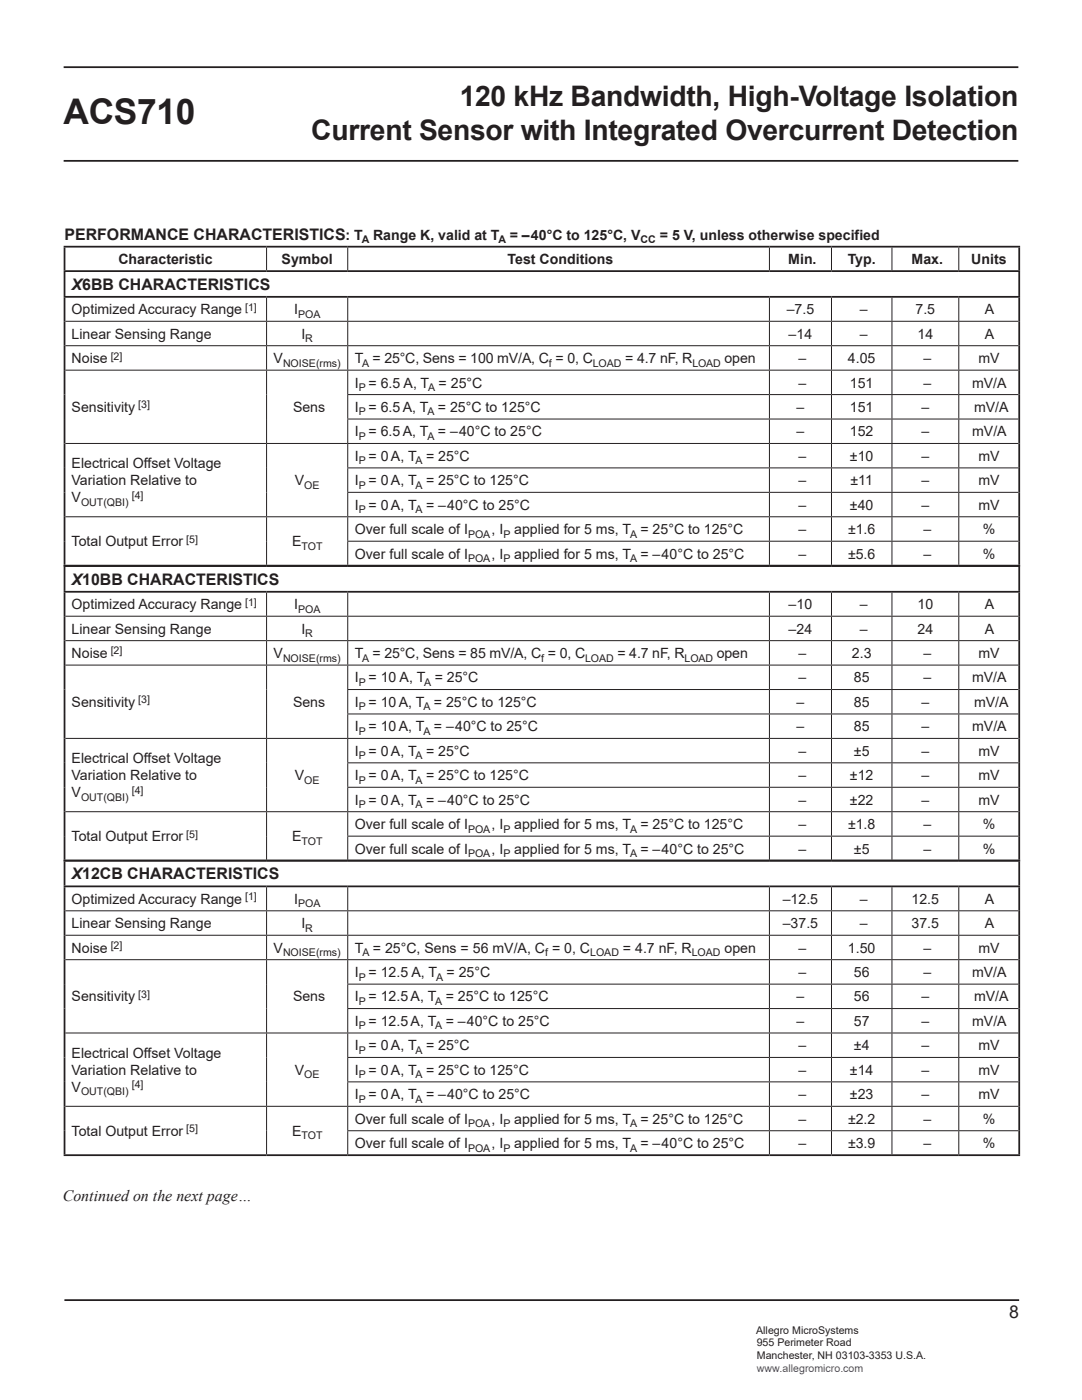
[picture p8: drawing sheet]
<svg xmlns="http://www.w3.org/2000/svg" width="216mm" height="279mm" viewBox="0 0 216 279" stroke-linecap="round" stroke-linejoin="round" font-family="sans-serif">
<defs><g id="words">
<text font-size="7.1" fill="#231f20" x="12.7" y="24.8">ACS710</text>
<g font-size="5.6" fill="#231f20">
<text x="91.7" y="21.2">120 kHz Bandwidth, High-Voltage Isolation</text>
<text x="62.1" y="28">Current Sensor with Integrated Overcurrent Detection</text>
</g>
<text font-size="3.5" fill="#231f20" x="201.4" y="263.1">8</text>
<g font-size="3.2" fill="#231f20">
<text x="12.9" y="47.8">PERFORMANCE CHARACTERISTICS</text>
<text x="14.3" y="57.8">X6BB CHARACTERISTICS</text>
<text x="14.3" y="116.7">X10BB CHARACTERISTICS</text>
<text x="14.3" y="175.5">X12CB CHARACTERISTICS</text>
<text x="12.5" y="239.7">Continued on the next page…</text>
</g>
<g font-size="2.8" fill="#231f20">
<text x="69" y="47.8">: T</text>
<text x="74.4" y="47.8">Range K, valid at T</text>
<text x="101.7" y="47.8">= – 40°C to 125°C, V</text>
<text x="131.7" y="47.8">= 5 V, unless otherwise specified</text>
<text x="23.6" y="52.7">Characteristic</text>
<text x="56.2" y="52.7">Symbol</text>
<text x="101.3" y="52.7">Test Conditions</text>
<text x="157.3" y="52.7">Min.</text>
<text x="169.2" y="52.7">Typ.</text>
<text x="181.9" y="52.7">Max.</text>
<text x="193.8" y="52.7">Units</text>
<text x="14.3" y="62.7">Optimized Accuracy Range</text>
<text x="58.7" y="62.7">I</text>
<text x="157" y="62.7">–7.5</text>
<text x="171.6" y="62.7">–</text>
<text x="182.7" y="62.7">7.5</text>
<text x="196.5" y="62.7">A</text>
<text x="14.3" y="67.6">Linear Sensing Range</text>
<text x="60.1" y="67.6">I</text>
<text x="157.4" y="67.6">–14</text>
<text x="171.6" y="67.6">–</text>
<text x="183.1" y="67.6">14</text>
<text x="196.5" y="67.6">A</text>
<text x="14.3" y="72.5">Noise</text>
<text x="54.6" y="72.5">V</text>
<text x="70.8" y="72.5">T = 25°C, Sens = 100 mV/A, C = 0, C</text>
<text x="70.8" y="77.3">I = 6.5 A, T = 25°C</text>
<text x="124.7" y="72.5">= 4.7 nF, R</text>
<text x="144.6" y="72.5">open</text>
<text x="159.3" y="72.5">–</text>
<text x="159.3" y="77.3">–</text>
<text x="169.2" y="72.5">4.05</text>
<text x="169.6" y="77.3">151</text>
<text x="184.3" y="72.5">–</text>
<text x="184.3" y="77.3">–</text>
<text x="194" y="77.3">mV/A</text>
<text x="195.2" y="72.5">mV</text>
<text x="14.3" y="82.2">Sensitivity</text>
<text x="58.5" y="82.2">Sens</text>
<text x="70.8" y="82.2">I = 6.5A, T = 25°C to 125°C</text>
<text x="158.9" y="82.2">–</text>
<text x="169.6" y="82.2">151</text>
<text x="183.9" y="82.2">–</text>
<text x="194.4" y="82.2">mV/A</text>
<text x="70.8" y="87.1">I = 6.5A, T = – 40°C to 25°C</text>
<text x="158.9" y="87.1">–</text>
<text x="169.6" y="87.1">152</text>
<text x="183.9" y="87.1">–</text>
<text x="194" y="87.1">mV/A</text>
<text x="14.3" y="93.5">Electrical Offset Voltage</text>
<text x="70.8" y="92">I = 0A, T = 25°C</text>
<text x="159.3" y="92">–</text>
<text x="169.6" y="92">±10</text>
<text x="183.9" y="92">–</text>
<text x="195.2" y="92">mV</text>
<text x="14.3" y="96.8">Variation Relative to</text>
<text x="14.3" y="100.2">V</text>
<text x="58.8" y="96.8">V</text>
<text x="70.8" y="96.8">I = 0A, T = 25°C to 125°C</text>
<text x="70.8" y="101.7">I = 0A, T = – 40°C to 25°C</text>
<text x="159.3" y="96.8">–</text>
<text x="159.3" y="101.7">–</text>
<text x="169.6" y="101.7">±40</text>
<text x="169.7" y="96.8">±11</text>
<text x="183.9" y="96.8">–</text>
<text x="183.9" y="101.7">–</text>
<text x="195.2" y="96.8">mV</text>
<text x="195.2" y="101.7">mV</text>
<text x="70.8" y="106.6">Over full scale of I</text>
<text x="97.9" y="106.6">, I</text>
<text x="102.6" y="106.6">applied for 5 ms, T = 25°C to 125°C</text>
<text x="159.3" y="106.6">–</text>
<text x="169.2" y="106.6">±1.6</text>
<text x="184.3" y="106.6">–</text>
<text x="196.1" y="106.6">%</text>
<text x="14.3" y="109">Total Output Error</text>
<text x="58.3" y="109">E</text>
<text x="70.8" y="111.5">Over full scale of I</text>
<text x="97.9" y="111.5">, I</text>
<text x="102.6" y="111.5">applied for 5 ms, T = – 40°C to 25°C</text>
<text x="159.3" y="111.5">–</text>
<text x="169.2" y="111.5">±5.6</text>
<text x="184.3" y="111.5">–</text>
<text x="196.1" y="111.5">%</text>
<text x="14.3" y="121.6">Optimized Accuracy Range</text>
<text x="58.7" y="121.6">I</text>
<text x="157.4" y="121.6">–10</text>
<text x="171.6" y="121.6">–</text>
<text x="183.1" y="121.6">10</text>
<text x="196.5" y="121.6">A</text>
<text x="14.3" y="126.4">Linear Sensing Range</text>
<text x="14.3" y="131.3">Noise</text>
<text x="54.6" y="131.3">V</text>
<text x="60.1" y="126.4">I</text>
<text x="70.8" y="131.3">T = 25°C, Sens = 85 mV/A, C = 0, C</text>
<text x="123.2" y="131.3">= 4.7 nF, R</text>
<text x="143" y="131.3">open</text>
<text x="157.4" y="126.4">–24</text>
<text x="159.3" y="131.3">–</text>
<text x="170" y="131.3">2.3</text>
<text x="171.6" y="126.4">–</text>
<text x="183.1" y="126.4">24</text>
<text x="184.3" y="131.3">–</text>
<text x="195.2" y="131.3">mV</text>
<text x="196.5" y="126.4">A</text>
<text x="70.8" y="136.2">I = 10 A, T = 25°C</text>
<text x="159.3" y="136.2">–</text>
<text x="170.4" y="136.2">85</text>
<text x="184.3" y="136.2">–</text>
<text x="194" y="136.2">mV/A</text>
<text x="14.3" y="141.1">Sensitivity</text>
<text x="58.5" y="141.1">Sens</text>
<text x="70.8" y="141.1">I = 10A, T = 25°C to 125°C</text>
<text x="158.9" y="141.1">–</text>
<text x="170.4" y="141.1">85</text>
<text x="183.9" y="141.1">–</text>
<text x="194.4" y="141.1">mV/A</text>
<text x="70.8" y="146">I = 10A, T = – 40°C to 25°C</text>
<text x="158.9" y="146">–</text>
<text x="170.4" y="146">85</text>
<text x="183.9" y="146">–</text>
<text x="194" y="146">mV/A</text>
<text x="14.3" y="152.3">Electrical Offset Voltage</text>
<text x="14.3" y="155.7">Variation Relative to</text>
<text x="58.8" y="155.7">V</text>
<text x="70.8" y="150.8">I = 0A, T = 25°C</text>
<text x="70.8" y="155.7">I = 0A, T = 25°C to 125°C</text>
<text x="159.3" y="150.8">–</text>
<text x="159.3" y="155.7">–</text>
<text x="169.6" y="155.7">±12</text>
<text x="170.4" y="150.8">±5</text>
<text x="183.9" y="150.8">–</text>
<text x="183.9" y="155.7">–</text>
<text x="195.2" y="150.8">mV</text>
<text x="195.2" y="155.7">mV</text>
<text x="14.3" y="159.1">V</text>
<text x="70.8" y="160.6">I = 0A, T = – 40°C to 25°C</text>
<text x="159.3" y="160.6">–</text>
<text x="169.6" y="160.6">±22</text>
<text x="183.9" y="160.6">–</text>
<text x="195.2" y="160.6">mV</text>
<text x="14.3" y="167.9">Total Output Error</text>
<text x="58.3" y="167.9">E</text>
<text x="70.8" y="165.5">Over full scale of I</text>
<text x="97.9" y="165.5">, I</text>
<text x="102.6" y="165.5">applied for 5 ms, T = 25°C to 125°C</text>
<text x="159.3" y="165.5">–</text>
<text x="169.2" y="165.5">±1.8</text>
<text x="184.3" y="165.5">–</text>
<text x="196.1" y="165.5">%</text>
<text x="70.8" y="170.3">Over full scale of I</text>
<text x="97.9" y="170.3">, I</text>
<text x="102.6" y="170.3">applied for 5 ms, T = – 40°C to 25°C</text>
<text x="159.3" y="170.3">–</text>
<text x="170.4" y="170.3">±5</text>
<text x="184.3" y="170.3">–</text>
<text x="196.1" y="170.3">%</text>
<text x="14.3" y="180.4">Optimized Accuracy Range</text>
<text x="14.3" y="185.2">Linear Sensing Range</text>
<text x="58.7" y="180.4">I</text>
<text x="60.1" y="185.2">I</text>
<text x="156.2" y="180.4">–12.5</text>
<text x="156.2" y="185.2">–37.5</text>
<text x="171.6" y="180.4">–</text>
<text x="171.6" y="185.2">–</text>
<text x="181.9" y="180.4">12.5</text>
<text x="181.9" y="185.2">37.5</text>
<text x="196.5" y="180.4">A</text>
<text x="196.5" y="185.2">A</text>
<text x="14.3" y="190.1">Noise</text>
<text x="54.6" y="190.1">V</text>
<text x="70.8" y="190.1">T = 25°C, Sens = 56 mV/A, C = 0, C</text>
<text x="124.3" y="190.1">= 4.7 nF, R</text>
<text x="144.6" y="190.1">open</text>
<text x="159.3" y="190.1">–</text>
<text x="169.2" y="190.1">1.50</text>
<text x="184.3" y="190.1">–</text>
<text x="195.2" y="190.1">mV</text>
<text x="70.8" y="195">I = 12.5 A, T = 25°C</text>
<text x="159.3" y="195">–</text>
<text x="170.4" y="195">56</text>
<text x="184.3" y="195">–</text>
<text x="194" y="195">mV/A</text>
<text x="14.3" y="199.9">Sensitivity</text>
<text x="58.5" y="199.9">Sens</text>
<text x="70.8" y="199.9">I = 12.5A, T = 25°C to 125°C</text>
<text x="158.9" y="199.9">–</text>
<text x="170.4" y="199.9">56</text>
<text x="183.9" y="199.9">–</text>
<text x="194.4" y="199.9">mV/A</text>
<text x="70.8" y="209.6">I = 0A, T = 25°C</text>
<text x="70.8" y="204.7">I = 12.5A, T = – 40°C to 25°C</text>
<text x="158.9" y="204.7">–</text>
<text x="159.3" y="209.6">–</text>
<text x="170.4" y="204.7">57</text>
<text x="170.4" y="209.6">±4</text>
<text x="183.9" y="204.7">–</text>
<text x="183.9" y="209.6">–</text>
<text x="194" y="204.7">mV/A</text>
<text x="195.2" y="209.6">mV</text>
<text x="14.3" y="211.1">Electrical Offset Voltage</text>
<text x="14.3" y="214.5">Variation Relative to</text>
<text x="58.8" y="214.5">V</text>
<text x="70.8" y="214.5">I = 0A, T = 25°C to 125°C</text>
<text x="159.3" y="214.5">–</text>
<text x="169.6" y="214.5">±14</text>
<text x="183.9" y="214.5">–</text>
<text x="195.2" y="214.5">mV</text>
<text x="14.3" y="217.9">V</text>
<text x="70.8" y="219.4">I = 0A, T = – 40°C to 25°C</text>
<text x="159.3" y="219.4">–</text>
<text x="169.6" y="219.4">±23</text>
<text x="183.9" y="219.4">–</text>
<text x="195.2" y="219.4">mV</text>
<text x="14.3" y="226.7">Total Output Error</text>
<text x="58.3" y="226.7">E</text>
<text x="70.8" y="224.3">Over full scale of I</text>
<text x="97.9" y="224.3">, I</text>
<text x="102.6" y="224.3">applied for 5 ms, T = 25°C to 125°C</text>
<text x="159.3" y="224.3">–</text>
<text x="169.2" y="224.3">±2.2</text>
<text x="184.3" y="224.3">–</text>
<text x="196.1" y="224.3">%</text>
<text x="70.8" y="229.1">Over full scale of I</text>
<text x="97.9" y="229.1">, I</text>
<text x="102.6" y="229.1">applied for 5 ms, T = – 40°C to 25°C</text>
<text x="159.3" y="229.1">–</text>
<text x="169.2" y="229.1">±3.9</text>
<text x="184.3" y="229.1">–</text>
<text x="196.1" y="229.1">%</text>
</g>
<g font-size="2.1" fill="#231f20">
<text x="72.2" y="48.5">A</text>
<text x="99.5" y="48.5">A</text>
<text x="127.8" y="48.5">CC</text>
<text x="48.9" y="62">[1]</text>
<text x="59.5" y="63.4">POA</text>
<text x="22.1" y="71.8">[2]</text>
<text x="60.9" y="68.3">R</text>
<text x="56.5" y="73.2">NOISE(rms)</text>
<text x="72.3" y="73.2">A</text>
<text x="109.5" y="73.2">f</text>
<text x="118.3" y="73.2">LOAD</text>
<text x="138.1" y="73.2">LOAD</text>
<text x="27.6" y="81.5">[3]</text>
<text x="71.6" y="78">P</text>
<text x="71.6" y="82.9">P</text>
<text x="85.3" y="82.9">A</text>
<text x="85.4" y="78">A</text>
<text x="71.6" y="87.8">P</text>
<text x="85.3" y="87.8">A</text>
<text x="71.6" y="92.7">P</text>
<text x="82.9" y="92.7">A</text>
<text x="16.2" y="100.9">OUT(QBI)</text>
<text x="26.3" y="99.5">[4]</text>
<text x="60.7" y="97.6">OE</text>
<text x="71.6" y="97.6">P</text>
<text x="82.9" y="97.6">A</text>
<text x="71.6" y="102.4">P</text>
<text x="82.9" y="102.4">A</text>
<text x="93.4" y="107.3">POA</text>
<text x="100.4" y="107.3">P</text>
<text x="125.7" y="107.3">A</text>
<text x="37.1" y="108.3">[5]</text>
<text x="60.2" y="109.7">TOT</text>
<text x="93.4" y="112.2">POA</text>
<text x="100.4" y="112.2">P</text>
<text x="125.7" y="112.2">A</text>
<text x="48.9" y="120.9">[1]</text>
<text x="59.5" y="122.3">POA</text>
<text x="22.1" y="130.6">[2]</text>
<text x="60.9" y="127.2">R</text>
<text x="56.5" y="132">NOISE(rms)</text>
<text x="71.6" y="136.9">P</text>
<text x="72.3" y="132">A</text>
<text x="84.7" y="136.9">A</text>
<text x="108" y="132">f</text>
<text x="116.8" y="132">LOAD</text>
<text x="136.6" y="132">LOAD</text>
<text x="27.6" y="140.4">[3]</text>
<text x="71.6" y="141.8">P</text>
<text x="84.5" y="141.8">A</text>
<text x="71.6" y="146.7">P</text>
<text x="84.5" y="146.7">A</text>
<text x="71.6" y="151.5">P</text>
<text x="82.9" y="151.5">A</text>
<text x="16.2" y="159.8">OUT(QBI)</text>
<text x="26.3" y="158.4">[4]</text>
<text x="60.7" y="156.4">OE</text>
<text x="71.6" y="156.4">P</text>
<text x="71.6" y="161.3">P</text>
<text x="82.9" y="156.4">A</text>
<text x="82.9" y="161.3">A</text>
<text x="37.1" y="167.2">[5]</text>
<text x="93.4" y="166.2">POA</text>
<text x="100.4" y="166.2">P</text>
<text x="125.7" y="166.2">A</text>
<text x="60.2" y="168.6">TOT</text>
<text x="93.4" y="171">POA</text>
<text x="100.4" y="171">P</text>
<text x="125.7" y="171">A</text>
<text x="48.9" y="179.7">[1]</text>
<text x="59.5" y="181.1">POA</text>
<text x="60.9" y="185.9">R</text>
<text x="22.1" y="189.4">[2]</text>
<text x="56.5" y="190.8">NOISE(rms)</text>
<text x="72.3" y="190.8">A</text>
<text x="108.8" y="190.8">f</text>
<text x="117.8" y="190.8">LOAD</text>
<text x="138" y="190.8">LOAD</text>
<text x="71.6" y="195.7">P</text>
<text x="87" y="195.7">A</text>
<text x="27.6" y="199.2">[3]</text>
<text x="71.6" y="200.6">P</text>
<text x="86.9" y="200.6">A</text>
<text x="71.6" y="205.5">P</text>
<text x="86.9" y="205.5">A</text>
<text x="60.7" y="215.2">OE</text>
<text x="71.6" y="210.3">P</text>
<text x="71.6" y="215.2">P</text>
<text x="82.9" y="210.3">A</text>
<text x="82.9" y="215.2">A</text>
<text x="16.2" y="218.6">OUT(QBI)</text>
<text x="26.3" y="217.2">[4]</text>
<text x="71.6" y="220.1">P</text>
<text x="82.9" y="220.1">A</text>
<text x="37.1" y="226">[5]</text>
<text x="60.2" y="227.4">TOT</text>
<text x="93.4" y="225">POA</text>
<text x="100.4" y="225">P</text>
<text x="125.7" y="225">A</text>
<text x="93.4" y="229.8">POA</text>
<text x="100.4" y="229.8">P</text>
<text x="125.7" y="229.8">A</text>
<text x="150.9" y="266.2">Allegro MicroSystems</text>
<text x="151" y="268.7">955 Perimeter Road</text>
<text x="151" y="271.2">Manchester, NH 03103-3353 U.S.A.</text>
</g>
<text font-size="2.1" fill="#00f" x="151" y="273.8">www.allegromicro.com</text>
</g></defs>
<g fill="none" stroke="#231f20" stroke-width=".35">
<path d="M12.7 13.4h190.5M12.7 32.1h190.5M12.7 49.2h190.9M12.7 54.1h190.9M12.7 59.2h190.9M12.9 49.4v4.5M12.9 54.3v4.8M12.9 59.4v53.3M203.4 49.4v4.5M203.4 54.3v4.8M203.4 59.4v53.3M12.7 112.9h190.9"/>
<path d="M12.7 113h190.9M12.7 118.1h190.9M12.9 113.1v4.8M12.9 118.3v53.3M203.4 113.1v4.8M203.4 118.3v53.3M12.7 176.9h190.9M12.9 171.9v4.8M12.9 177.1v53.3M203.4 171.9v4.8M203.4 177.1v53.3M203.6 171.7l-190.9 .1"/>
<path d="M12.7 230.5h190.9M12.9 259.5h190.5"/>
</g>
<g fill="none" stroke="#231f20" stroke-width=".2">
<path d="M53.2 49.4v4.5M53.2 59.4v4.6M69.4 49.4v4.5M69.4 59.4v4.6M153.5 49.4v4.5M153.5 59.4v4.6M165.9 49.4v4.5M165.9 59.4v4.6M178 49.4v4.5M178 59.4v4.6M191.3 49.4v4.5M191.3 59.4v4.6"/>
<path d="M13.1 64.1h190.1M13.1 69h190.1M13.1 73.9h190.1M53.2 64.2v4.7M53.2 69.1v4.7M53.2 74v14.4M69.3 78.7h133.9M69.4 64.2v4.7M69.4 69.1v4.7M69.4 74v4.7M69.4 78.8v4.7M153.5 64.2v4.7"/>
<path d="M153.5 69.1v4.7M153.5 74v4.7M153.5 78.8v4.7M165.9 64.2v4.7M165.9 69.1v4.7M165.9 74v4.7M165.9 78.8v4.7M178 64.2v4.7M178 69.1v4.7M178 74v4.7M178 78.8v4.7M191.3 64.2v4.7"/>
<path d="M191.3 69.1v4.7M191.3 74v4.7M191.3 78.8v4.7M13.1 88.5h190.1M53.2 88.6v14.4M69.3 83.6h133.9M69.3 93.4h133.9M69.3 98.3h133.9M69.4 83.7v4.7M69.4 88.6v4.7M69.4 93.5v4.7M69.4 98.3v4.7"/>
<path d="M153.5 83.7v4.7M153.5 88.6v4.7M153.5 93.5v4.7M153.5 98.3v4.7M165.9 83.7v4.7M165.9 88.6v4.7M165.9 93.5v4.7M165.9 98.3v4.7M178 83.7v4.7M178 88.6v4.7M178 93.5v4.7M178 98.3v4.7"/>
<path d="M191.3 83.7v4.7M191.3 88.6v4.7M191.3 93.5v4.7M191.3 98.3v4.7M13.1 103.1h190.1M53.2 103.2v9.5M53.2 118.3v4.6M69.3 108h133.9M69.4 103.2v4.7M69.4 108.1v4.6M69.4 118.3v4.6M153.5 103.2v4.7"/>
<path d="M153.5 108.1v4.6M153.5 118.3v4.6M165.9 103.2v4.7M165.9 108.1v4.6M165.9 118.3v4.6M178 103.2v4.7M178 108.1v4.6M178 118.3v4.6M191.3 103.2v4.7M191.3 108.1v4.6M191.3 118.3v4.6M13.1 123h190.1"/>
<path d="M13.1 127.9h190.1M13.1 132.7h190.1M53.2 123.1v4.7M53.2 127.9v4.7M53.2 132.8v14.5M69.3 137.6h133.9M69.4 123.1v4.7M69.4 127.9v4.7M69.4 132.8v4.7M69.4 137.7v4.7M153.5 123.1v4.7M153.5 127.9v4.7"/>
<path d="M153.5 132.8v4.7M153.5 137.7v4.7M165.9 123.1v4.7M165.9 127.9v4.7M165.9 132.8v4.7M165.9 137.7v4.7M178 123.1v4.7M178 127.9v4.7M178 132.8v4.7M178 137.7v4.7M191.3 123.1v4.7M191.3 127.9v4.7"/>
<path d="M191.3 132.8v4.7M191.3 137.7v4.7M13.1 147.4h190.1M53.2 147.5v14.4M69.3 142.5h133.9M69.3 152.2h133.9M69.3 157.1h133.9M69.4 142.6v4.7M69.4 147.5v4.7M69.4 152.3v4.7M69.4 157.2v4.7M153.5 142.6v4.7"/>
<path d="M153.5 147.5v4.7M153.5 152.3v4.7M153.5 157.2v4.7M165.9 142.6v4.7M165.9 147.5v4.7M165.9 152.3v4.7M165.9 157.2v4.7M178 142.6v4.7M178 147.5v4.7M178 152.3v4.7M178 157.2v4.7M191.3 142.6v4.7"/>
<path d="M191.3 147.5v4.7M191.3 152.3v4.7M191.3 157.2v4.7M13.1 162h190.1M53.2 177.1v4.6M53.2 162.1v9.5M69.3 166.9h133.9M69.4 177.1v4.6M69.4 162.1v4.7M69.4 167v4.6M153.5 177.1v4.6M153.5 162.1v4.7"/>
<path d="M153.5 167v4.6M165.9 177.1v4.6M165.9 162.1v4.7M165.9 167v4.6M178 177.1v4.6M178 162.1v4.7M178 167v4.6M191.3 177.1v4.6M191.3 162.1v4.7M191.3 167v4.6M13.1 181.8h190.1M13.1 186.6h190.1"/>
<path d="M13.1 191.5h190.1M53.2 181.9v4.7M53.2 186.7v4.7M53.2 191.6v14.5M69.3 196.4h133.9M69.4 181.9v4.7M69.4 186.7v4.7M69.4 191.6v4.7M69.4 196.5v4.7M153.5 181.9v4.7M153.5 186.7v4.7M153.5 191.6v4.7"/>
<path d="M153.5 196.5v4.7M165.9 181.9v4.7M165.9 186.7v4.7M165.9 191.6v4.7M165.9 196.5v4.7M178 181.9v4.7M178 186.7v4.7M178 191.6v4.7M178 196.5v4.7M191.3 181.9v4.7M191.3 186.7v4.7M191.3 191.6v4.7"/>
<path d="M191.3 196.5v4.7M13.1 206.2h190.1M53.2 206.2v14.5M69.3 201.3h133.9M69.3 211h133.9M69.3 215.9h133.9M69.4 201.4v4.7M69.4 206.2v4.7M69.4 211.1v4.7M69.4 216v4.7M153.5 201.4v4.7M153.5 206.2v4.7"/>
<path d="M153.5 211.1v4.7M153.5 216v4.7M165.9 201.4v4.7M165.9 206.2v4.7M165.9 211.1v4.7M165.9 216v4.7M178 201.4v4.7M178 206.2v4.7M178 211.1v4.7M178 216v4.7M191.3 201.4v4.7M191.3 206.2v4.7"/>
<path d="M191.3 211.1v4.7M191.3 216v4.7M13.1 220.8h190.1M53.2 220.9v9.5M69.3 225.7h133.9M69.4 220.9v4.7M69.4 225.8v4.6M153.5 220.9v4.7M153.5 225.8v4.6M165.9 220.9v4.7M165.9 225.8v4.6M178 220.9v4.7"/>
<path d="M178 225.8v4.6M191.3 220.9v4.7M191.3 225.8v4.6"/>
</g>
<use href="#words"/>
</svg>
